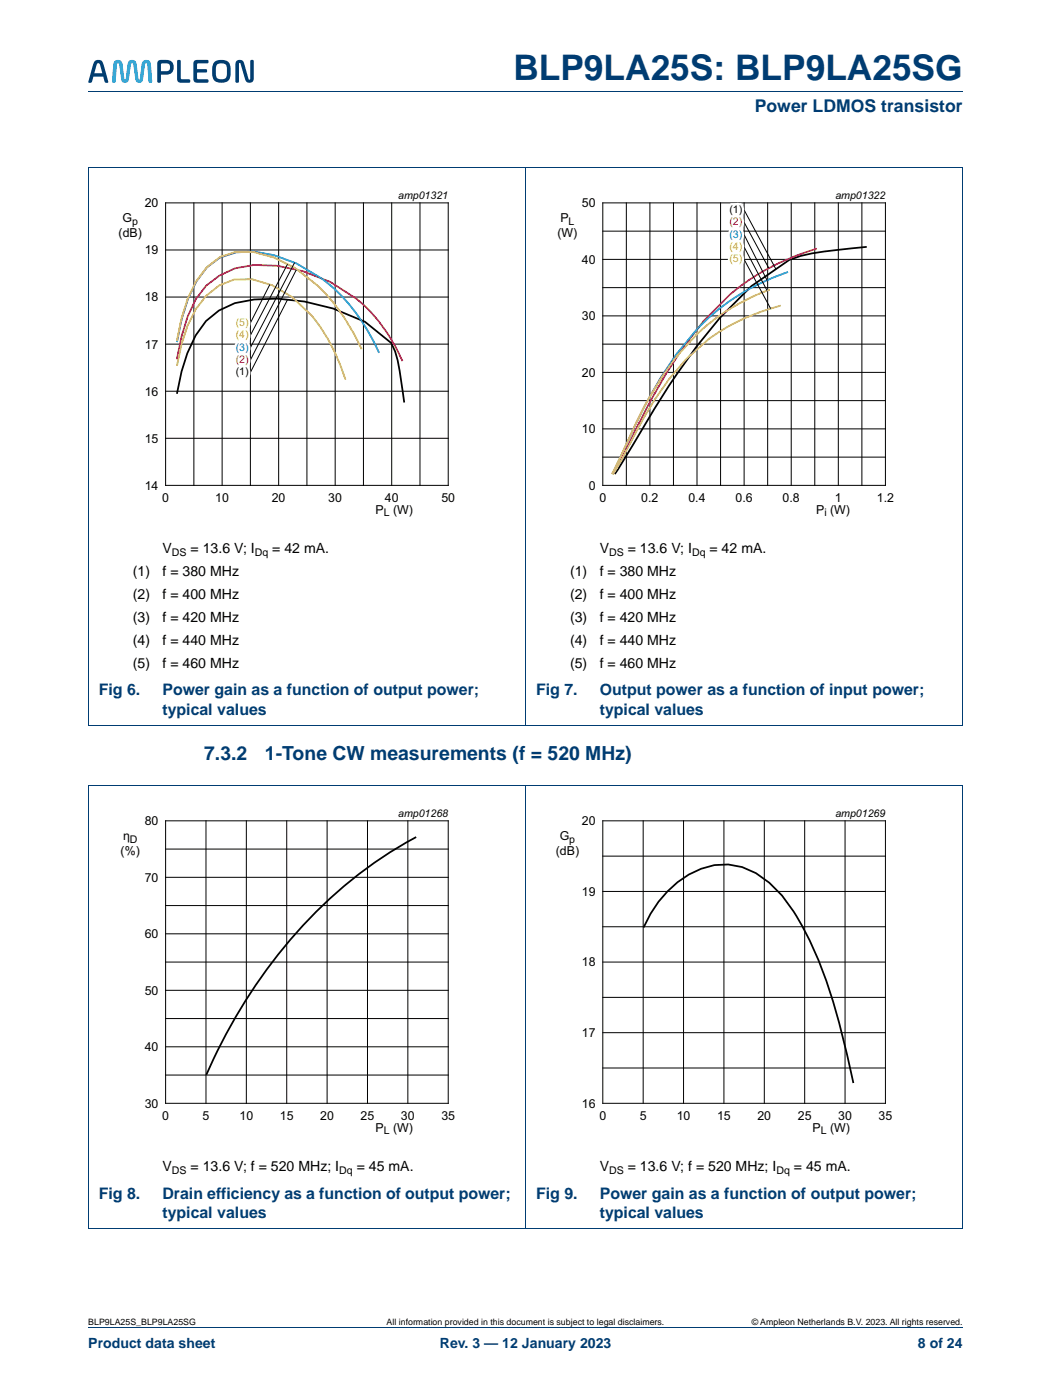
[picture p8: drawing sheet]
<svg xmlns="http://www.w3.org/2000/svg" width="210mm" height="280mm" viewBox="0 0 210 280" stroke-linecap="round" stroke-linejoin="round" font-family="sans-serif">
<defs><g id="words">
<text font-size="7" fill="#003c72" x="102.5" y="16">BLP9LA25S: BLP9LA25SG</text>
<g font-size="3.9" fill="#003c72">
<text x="40.8" y="151.8">7.3.2</text>
<text x="52.9" y="151.8">1-Tone CW measurements (f = 520 MHz)</text>
</g>
<text font-size="3.5" fill="#003c72" x="150.7" y="22.4">Power LDMOS transistor</text>
<g font-size="3.2" fill="#003c72">
<text x="19.7" y="139">Fig 6.</text>
<text x="32.4" y="139">Power gain as a function of output power;</text>
<text x="32.4" y="142.8">typical values</text>
<text x="107.1" y="139">Fig 7.</text>
<text x="119.8" y="139">Output power as a function of input power;</text>
<text x="119.8" y="142.8">typical values</text>
<text x="19.7" y="239.5">Fig 8.</text>
<text x="32.5" y="239.5">Drain efficiency as a function of output power;</text>
<text x="107.1" y="239.5">Fig 9.</text>
<text x="119.8" y="239.5">Power gain as a function of output power;</text>
<text x="32.4" y="243.4">typical values</text>
<text x="119.8" y="243.4">typical values</text>
</g>
<g font-size="2.8">
<text x="32.4" y="110.5">V</text>
<text x="38.1" y="110.5">= 13.6 V; I</text>
<text x="54.4" y="110.5">= 42 mA.</text>
<text x="119.8" y="110.5">V</text>
<text x="125.4" y="110.5">= 13.6 V; I</text>
<text x="141.7" y="110.5">= 42 mA.</text>
<text x="26.5" y="115.1">(1)</text>
<text x="26.5" y="119.7">(2)</text>
<text x="32.5" y="115.1">f = 380 MHz</text>
<text x="32.5" y="119.7">f = 400 MHz</text>
<text x="113.9" y="115.1">(1)</text>
<text x="113.9" y="119.7">(2)</text>
<text x="119.8" y="115.1">f = 380 MHz</text>
<text x="119.8" y="119.7">f = 400 MHz</text>
<text x="26.5" y="124.3">(3)</text>
<text x="32.5" y="124.3">f = 420 MHz</text>
<text x="113.9" y="124.3">(3)</text>
<text x="119.8" y="124.3">f = 420 MHz</text>
<text x="26.5" y="128.9">(4)</text>
<text x="32.5" y="128.9">f = 440 MHz</text>
<text x="113.9" y="128.9">(4)</text>
<text x="119.8" y="128.9">f = 440 MHz</text>
<text x="26.5" y="133.5">(5)</text>
<text x="32.5" y="133.5">f = 460 MHz</text>
<text x="113.9" y="133.5">(5)</text>
<text x="119.8" y="133.5">f = 460 MHz</text>
<text x="32.4" y="234">V</text>
<text x="38.1" y="234">= 13.6 V; f = 520 MHz; I</text>
<text x="71.2" y="234">= 45 mA.</text>
<text x="119.8" y="234">V</text>
<text x="125.4" y="234">= 13.6 V; f = 520 MHz; I</text>
<text x="158.6" y="234">= 45 mA.</text>
</g>
<g font-size="2.8" fill="#003c72">
<text x="17.6" y="269.3">Product data sheet</text>
<text x="87.8" y="269.3">Rev. 3 — 12 January 2023</text>
<text x="183.3" y="269.3">8 of 24</text>
</g>
<g font-size="2.5">
<text x="28.9" y="41.4">20</text>
<text x="116.2" y="41.4">50</text>
<text x="23.7" y="47.4">(dB)</text>
<text x="24.5" y="44.4">G</text>
<text x="111.3" y="47.4">(W)</text>
<text x="111.9" y="44.4">P</text>
<text x="28.9" y="50.8">19</text>
<text x="116.2" y="52.7">40</text>
<text x="28.9" y="60.2">18</text>
<text x="116.2" y="64">30</text>
<text x="28.9" y="69.6">17</text>
<text x="116.2" y="75.3">20</text>
<text x="28.9" y="79.1">16</text>
<text x="28.9" y="88.5">15</text>
<text x="116.2" y="86.6">10</text>
<text x="28.9" y="97.9">14</text>
<text x="32.4" y="100.4">0</text>
<text x="43" y="100.4">10</text>
<text x="54.3" y="100.4">20</text>
<text x="65.6" y="100.4">30</text>
<text x="76.9" y="100.4">40</text>
<text x="88.1" y="100.4">50</text>
<text x="117.6" y="97.9">0</text>
<text x="119.7" y="100.4">0</text>
<text x="128.1" y="100.4">0.2</text>
<text x="137.5" y="100.4">0.4</text>
<text x="146.9" y="100.4">0.6</text>
<text x="156.3" y="100.4">0.8</text>
<text x="166.7" y="100.4">1</text>
<text x="175.1" y="100.4">1.2</text>
<text x="75" y="102.6">P</text>
<text x="78.5" y="102.6">(W)</text>
<text x="163" y="102.6">P (W)</text>
<text x="24.6" y="167.9">η</text>
<text x="28.9" y="164.9">80</text>
<text x="111.8" y="167.9">G</text>
<text x="116.2" y="164.9">20</text>
<text x="24.1" y="170.9">(%)</text>
<text x="111" y="170.9">(dB)</text>
<text x="28.9" y="176.2">70</text>
<text x="116.2" y="179">19</text>
<text x="28.9" y="187.5">60</text>
<text x="116.2" y="193.1">18</text>
<text x="28.9" y="198.8">50</text>
<text x="116.2" y="207.2">17</text>
<text x="28.9" y="210.1">40</text>
<text x="28.9" y="221.3">30</text>
<text x="116.2" y="221.3">16</text>
<text x="32.4" y="223.9">0</text>
<text x="40.5" y="223.9">5</text>
<text x="47.8" y="223.9">10</text>
<text x="55.9" y="223.9">15</text>
<text x="64" y="223.9">20</text>
<text x="72" y="223.9">25</text>
<text x="75" y="226.1">P</text>
<text x="78.5" y="226.1">(W)</text>
<text x="80.1" y="223.9">30</text>
<text x="88.1" y="223.9">35</text>
<text x="119.7" y="223.9">0</text>
<text x="127.8" y="223.9">5</text>
<text x="135.1" y="223.9">10</text>
<text x="143.2" y="223.9">15</text>
<text x="151.3" y="223.9">20</text>
<text x="159.3" y="223.9">25</text>
<text x="162.3" y="226.1">P</text>
<text x="165.8" y="226.1">(W)</text>
<text x="167.4" y="223.9">30</text>
<text x="175.5" y="223.9">35</text>
</g>
<g font-size="2.1">
<text x="79.5" y="39.7">amp01321</text>
<text x="166.8" y="39.7">amp01322</text>
<text x="26.4" y="44.9">p</text>
<text x="113.6" y="44.9">L</text>
<text x="145.7" y="42.6">(1)</text>
<text x="47.1" y="75">(1)</text>
<text x="76.6" y="103.1">L</text>
<text x="164.6" y="103.1">i</text>
<text x="34.3" y="111">DS</text>
<text x="50.9" y="111">Dq</text>
<text x="121.6" y="111">DS</text>
<text x="138.2" y="111">Dq</text>
<text x="79.5" y="163.2">amp01268</text>
<text x="166.8" y="163.2">amp01269</text>
<text x="25.9" y="168.4">D</text>
<text x="113.7" y="168.4">p</text>
<text x="76.6" y="226.6">L</text>
<text x="163.9" y="226.6">L</text>
<text x="34.3" y="234.5">DS</text>
<text x="67.8" y="234.5">Dq</text>
<text x="121.6" y="234.5">DS</text>
<text x="155.1" y="234.5">Dq</text>
</g>
<g font-size="2.1" fill="#ee0d55">
<text x="145.7" y="45">(2)</text>
<text x="47.1" y="72.6">(2)</text>
</g>
<g font-size="2.1" fill="#0083c5">
<text x="145.7" y="47.5">(3)</text>
<text x="47.1" y="70.1">(3)</text>
</g>
<g font-size="2.1" fill="#fcb40e">
<text x="145.7" y="50">(4)</text>
<text x="47.1" y="67.6">(4)</text>
</g>
<g font-size="2.1" fill="#c0d82c">
<text x="145.7" y="52.4">(5)</text>
<text x="47.1" y="65.2">(5)</text>
</g>
<g font-size="1.8">
<text x="17.6" y="264.7">BLP9LA25S_BLP9LA25SG</text>
<text x="77.2" y="264.7">All information provided in this document is subject to legal disclaimers.</text>
<text x="150.1" y="264.7">© Ampleon Netherlands B.V. 2023. All rights reserved.</text>
</g>
</g></defs>
<path d="M17.6 18.3h174.7M17.6 265.3h174.7" fill="none" stroke="#003c72" stroke-width=".2"/>
<g fill="#003d6a">
<path d="M35.5 12l.6 .1v3.6l1.9 .3-.1 .5h-1.7a.68 .68 0 0 1-.8-.8v-3.4z"/>
<path d="M38.8 12.2l.6-.2h1.9l.3 .1-.1 .5-1.9 .1-.2 .1v1h1.8l.2 .4-.2 .3h-1.8v1.1l.2 .2 1.9 .1 .1 .5-.3 .1h-1.9a.68 .68 0 0 1-.8-.8v-2.9z"/>
<path d="M19.5 12.7l-.7 1.9h1.6l-.5-1.8-.1-.1zM18.9 12.2a1.11 1.11 0 0 1 1.2-.1 1.11 1.11 0 0 1 .7 1l.8 3.1v.3l-.6-.1-.4-1.1h-1.9l-.4 1.1-.6 .1v-.3l.8-3.1z"/>
<path d="M32.2 12.8l-.1 1.4h1.1a.79 .79 0 0 0 .8-.8 .79 .79 0 0 0-.8-.7zM31.6 12.2a2.92 2.92 0 0 1 2.9 .3 1.52 1.52 0 0 1 .1 1.6 1.52 1.52 0 0 1-1.4 .8h-1.1v1.5l-.4 .1-.3-.1v-3.6z"/>
<path d="M43.3 12.9a3.6 3.6 0 0 0 0 2.7 1.17 1.17 0 0 0 1.3 .2 1.17 1.17 0 0 0 .7-1.1 1.98 1.98 0 0 0-.4-1.9l-1.1-.1zM42.8 12.4a2.28 2.28 0 0 1 3 .3 4.3 4.3 0 0 1-.1 3.4 2.27 2.27 0 0 1-3.1-.3 4.3 4.3 0 0 1 .2-3.4z"/>
</g>
<path d="M22.9 12.2a.96 .96 0 0 1 1.1-.2 .96 .96 0 0 1 .5 1l.3 2.7 .2 .2 .1-.2 .4-2.7a.94 .94 0 0 1 .9-1 .94 .94 0 0 1 .9 1l.3 2.7 .2 .2 .1-.2 .4-2.7a.95 .95 0 0 1 .9-1 .95 .95 0 0 1 1 1l.2 3.4-.3 .1-.4-.1-.3-3.4-.2-.4-.3 .4-.3 2.8a.77 .77 0 0 1-.8 .7 .77 .77 0 0 1-.8-.7l-.4-2.8-.2-.4-.3 .4-.4 2.8a.77 .77 0 0 1-.7 .7 .77 .77 0 0 1-.8-.7l-.4-2.8-.2-.4-.3 .4-.2 3.4-.4 .1-.3-.1 .2-3.4z" fill="#00b6f1"/>
<path d="M47.2 12.2a.97 .97 0 0 1 1-.2 .97 .97 0 0 1 .6 .9l.8 2.9 .2 .1 .2-.1v-3.7l.4-.1 .3 .1v3.5a.9 .9 0 0 1-.9 .9 .9 .9 0 0 1-.9-.9l-.9-2.9-.1-.1-.2 .1v3.7l-.3 .1-.4-.1v-3.5z" fill="#003d6a"/>
<path d="M105 33.5v111.5M17.6 145h174.7M17.6 157h174.7M17.6 144.9v-111.4h174.7v111.4M17.6 157v88.5h174.7v-88.5M105 156.9v88.6" fill="none" stroke="#003c72" stroke-width=".2"/>
<g fill="none" stroke="#000" stroke-width=".2">
<path d="M33.1 40.5h56.4v56.5h-56.4zM33.1 59.4h56.4M33.1 50h56.4M38.7 40.5v56.5M44.4 40.5v56.5M50 40.5v56.5M53.9 56.9l-3.9 7.6M55.7 40.5v56.5M57.4 52.8l-7.4 14.2M57.4 59.9l-7.4 14.5M58.8 52.5l-8.8 17M59.2 53.9l-9.2 18"/>
<path d="M61.3 40.5v56.5M66.9 40.5v56.5M72.6 40.5v56.5M78.2 40.5v56.5M83.9 40.5v56.5M120.4 40.5h56.4v56.5h-56.4zM120.4 57.5h56.4M120.4 51.8h56.4M120.4 46.2h56.4M125.1 40.5v56.5M129.8 40.5v56.5M134.5 40.5v56.5"/>
<path d="M139.2 40.5v56.5M143.9 40.5v56.5M148.6 40.5v56.5M148.6 46.9l4.6 9.1M148.6 49.4l4.6 8.7M148.6 51.8l5.3 9.9M148.6 44.4l5 9.2M148.6 42l6.4 11.8M153.3 40.5v56.5M158 40.5v56.5M162.7 40.5v56.5M167.4 40.5v56.5"/>
<path d="M172.1 40.5v56.5M33.1 78.2h56.4M33.1 68.8h56.4M120.4 68.8h56.4M120.4 74.4h56.4M120.4 63.1h56.4M33.1 87.6h56.4M120.4 91.3h56.4M120.4 85.7h56.4M120.4 80.1h56.4M33.1 164h56.4v56.5h-56.4zM33.1 175.3h56.4"/>
<path d="M33.1 169.7h56.4M41.1 164v56.5M49.2 164v56.5M57.3 164v56.5M65.3 164v56.5M73.4 164v56.5M81.5 164v56.5M120.4 164h56.4v56.5h-56.4zM120.4 178.1h56.4M120.4 171.1h56.4M128.5 164v56.5M136.5 164v56.5"/>
<path d="M144.6 164v56.5M152.6 164v56.5M160.7 164v56.5M168.8 164v56.5M33.1 197.9h56.4M33.1 192.2h56.4M33.1 186.6h56.4M33.1 181h56.4M120.4 192.2h56.4M120.4 199.3h56.4M120.4 185.2h56.4M33.1 214.8h56.4"/>
<path d="M33.1 209.2h56.4M33.1 203.5h56.4M120.4 213.4h56.4M120.4 206.4h56.4"/>
</g>
<path d="M173.1 49.3l-3.1 .3a71 71 0 0 0-10.1 1.6l-2.3 .7-7.5 5.3a104.1 104.1 0 0 0-16.5 19.9l-10.8 17.6M35.3 78.7l1-4.5 1.1-3.6 1.7-3.6a13.9 13.9 0 0 1 11.7-7.2 40.4 40.4 0 0 1 22.1 4.5l5.2 4.2a21.3 21.3 0 0 1 2 7.7l.6 4.2M83.1 167.3a92.8 92.8 0 0 0-35.7 35.4l-3.7 6.7-2.5 5.4M128.5 185.3a21.4 21.4 0 0 1 11.5-11.7 12.8 12.8 0 0 1 13.6 2.8 35.2 35.2 0 0 1 7.8 10.8 113.2 113.2 0 0 1 8.3 25.9l.7 3.3" fill="none" stroke="#000" stroke-width=".35"/>
<path d="M163.1 49.7a47.2 47.2 0 0 0-17.3 9.2l-5.2 5.2a108.8 108.8 0 0 0-12 18.6l-6.2 12M35.3 71.8l.9-4.5 1.3-4a14.4 14.4 0 0 1 13.2-10.4l4.7 .2 5.1 1.1 5.5 2.1 5.2 3.4a32.7 32.7 0 0 1 9.2 12.5" fill="none" stroke="#ee0d55" stroke-width=".35"/>
<path d="M157.4 54.3a43.8 43.8 0 0 0-18.4 11.7 73.3 73.3 0 0 0-10.6 15.8l-6.1 12.9M35.3 68.4l1-4.6 1.2-4 1.7-3.5a11.2 11.2 0 0 1 11.4-6 28.1 28.1 0 0 1 15.5 6.8 38.6 38.6 0 0 1 9.6 13.4" fill="none" stroke="#0083c5" stroke-width=".35"/>
<path d="M153.7 57.8a42.7 42.7 0 0 0-14.5 9 58.3 58.3 0 0 0-10.7 14.7l-6.3 13.2M35.3 68.1l1-4.6 1.2-3.9 1.7-3.4 2.1-2.8 2.7-2.1 3.1-1 3.6 .1 4.1 1.1a30.4 30.4 0 0 1 12.4 9.8 46.7 46.7 0 0 1 5 8.5" fill="none" stroke="#fcb40e" stroke-width=".35"/>
<path d="M35.3 73.1l.9-4.3 1.2-3.7a14 14 0 0 1 9.3-9.2l3.6-.1 4.1 1.2 4 2.4a26.5 26.5 0 0 1 5.9 6.5 40.7 40.7 0 0 1 4.7 10M155.9 61.1a42.1 42.1 0 0 0-14.4 6.7 50.8 50.8 0 0 0-13.4 16.5l-5.6 10.4" fill="none" stroke="#c0d82c" stroke-width=".35"/>
<use href="#words"/>
</svg>
